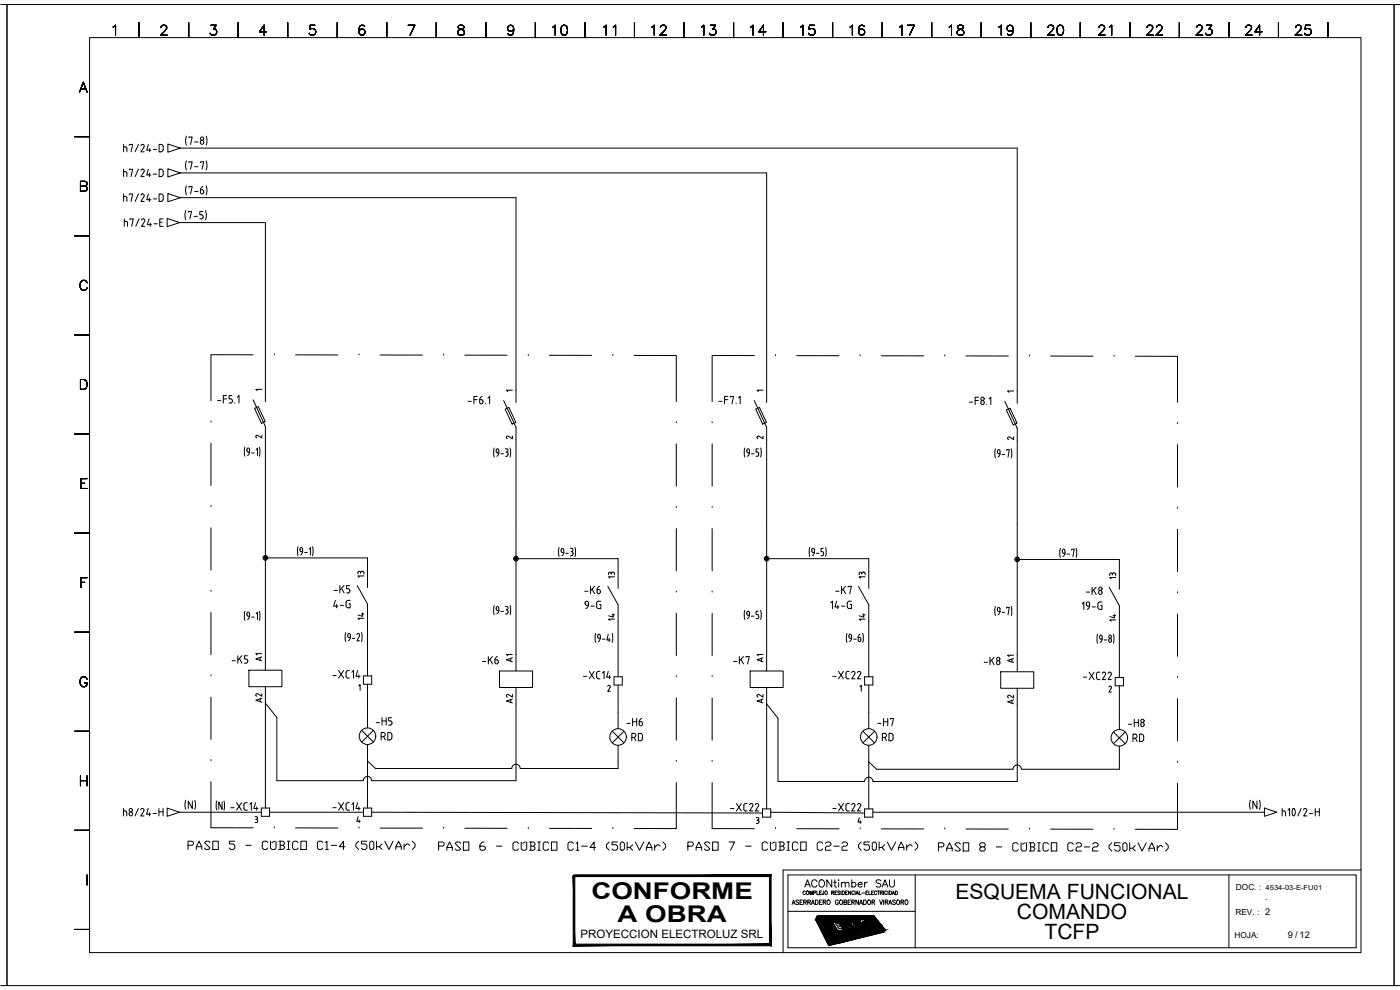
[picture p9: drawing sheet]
<svg xmlns="http://www.w3.org/2000/svg" width="420mm" height="297mm" viewBox="0 0 420 297" stroke-linecap="round" stroke-linejoin="round" font-family="sans-serif">
<defs><g id="words">
<g font-size="12.3">
<text x="50.1" y="246.6">(N)</text>
<text x="369.7" y="246.6">(N)</text>
</g>
<g font-size="6.9">
<text x="177.5" y="269.6">CONFORME</text>
<text x="185.4" y="276.7">A OBRA</text>
</g>
<g font-size="6.3">
<text x="286.7" y="269.8">ESQUEMA FUNCIONAL</text>
<text x="305.2" y="275.7">COMANDO</text>
<text x="313.5" y="281.7">TCFP</text>
</g>
<g font-size="6.2">
<text x="165.1" y="11.6">10</text>
<text x="180.3" y="11.6">11</text>
<text x="194.7" y="11.6">12</text>
<text x="209.5" y="11.6">13</text>
<text x="224.4" y="11.6">14</text>
<text x="239.5" y="11.6">15</text>
<text x="254.4" y="11.6">16</text>
<text x="269.2" y="11.6">17</text>
<text x="284" y="11.6">18</text>
<text x="298.8" y="11.6">19</text>
<text x="313.6" y="11.6">20</text>
<text x="328.8" y="11.6">21</text>
<text x="343.3" y="11.6">22</text>
<text x="358.1" y="11.6">23</text>
<text x="372.9" y="11.6">24</text>
<text x="387.7" y="11.6">25</text>
</g>
<g font-size="5.7">
<text x="68.8" y="200.4">-K5</text>
<text x="249.1" y="205">-XC22</text>
<text x="187.3" y="219.1">-H6</text>
<text x="337.6" y="219.4">-H8</text>
<text x="113.6" y="223.3">RD</text>
<text x="188.7" y="223.7">RD</text>
<text x="263.9" y="223.7">RD</text>
<text x="55.4" y="256.1">PASO 5 - CÚBICO C1-4 (50kVAr)</text>
<text x="130.9" y="256.5">PASO 6 - CÚBICO C1-4 (50kVAr)</text>
<text x="205.7" y="256.5">PASO 7 - CÚBICO C2-2 (50kVAr)</text>
<text x="280.8" y="256.5">PASO 8 - CÚBICO C2-2 (50kVAr)</text>
</g>
<g font-size="5.3">
<text x="36.3" y="69.1">h7/24-E</text>
<text x="99.5" y="179.2">-K5</text>
<text x="174.6" y="179.2">-K6</text>
<text x="249.8" y="179.2">-K7</text>
<text x="325.3" y="179.6">-K8</text>
<text x="99.1" y="183.4">4-G</text>
<text x="173.6" y="183.8">9-G</text>
<text x="248.4" y="183.8">14-G</text>
<text x="143.9" y="200.4">-K6</text>
<text x="219.4" y="200.4">-K7</text>
<text x="294.6" y="200.7">-K8</text>
<text x="99.1" y="204.6">-XC14</text>
<text x="324.2" y="205">-XC22</text>
<text x="230.4" y="212" transform="rotate(-90 230.4 212)">A2</text>
<text x="112.2" y="218.7">-H5</text>
<text x="262.5" y="219.1">-H7</text>
<text x="339" y="223.7">RD</text>
<text x="36" y="245.9">h8/24-H</text>
<text x="218.4" y="244.5">-XC22</text>
<text x="249.1" y="244.5">-XC22</text>
<text x="240.6" y="267.4">ACONtimber SAU</text>
</g>
<g font-size="4.9">
<text x="110.4" y="174.3" transform="rotate(-90 110.4 174.3)">13</text>
<text x="181.7" y="174.6">13</text>
<text x="256.8" y="174.6">13</text>
<text x="336.2" y="175" transform="rotate(-90 336.2 175)">13</text>
<text x="106.5" y="187">14</text>
<text x="181.7" y="187.3">14</text>
<text x="256.8" y="187.3">14</text>
<text x="336.2" y="187.7" transform="rotate(-90 336.2 187.7)">14</text>
<text x="79.7" y="199.7" transform="rotate(-90 79.7 199.7)">A1</text>
<text x="154.9" y="199.7" transform="rotate(-90 154.9 199.7)">A1</text>
<text x="230.4" y="199.7" transform="rotate(-90 230.4 199.7)">A1</text>
<text x="305.5" y="200" transform="rotate(-90 305.5 200)">A1</text>
<text x="79.7" y="212" transform="rotate(-90 79.7 212)">A2</text>
<text x="154.9" y="212" transform="rotate(-90 154.9 212)">A2</text>
<text x="305.5" y="212.4" transform="rotate(-90 305.5 212.4)">A2</text>
</g>
<g font-size="4">
<text x="151" y="133">2</text>
<text x="226.1" y="133">2</text>
</g>
<g font-size="3.5">
<text x="151" y="118.9">1</text>
<text x="226.5" y="118.9">1</text>
<text x="75.8" y="132.6">2</text>
<text x="301.6" y="133">2</text>
<text x="174.2" y="281.5">PROYECCION ELECTROLUZ SRL</text>
</g>
<g font-size="3.1">
<text x="75.8" y="118.5">1</text>
<text x="301.6" y="118.9">1</text>
</g>
<g font-size="2.8">
<text x="379.7" y="270">.</text>
<text x="386.5" y="281.5">9 / 12</text>
</g>
<g font-size="2.5">
<text x="370.9" y="267">DOC. :</text>
<text x="370.8" y="274.5">REV. : 2</text>
<text x="370.5" y="281.4">HOJA:</text>
</g>
<text font-size="2.1" x="379.8" y="267">4534-03-E-FU01</text>
</g></defs>
<!-- layer: G-TTLB-OTLN -->
<path d="M.2 1.4h1.9v294.3h-1.9M2.1 1.4h416.3v294.3h-416.3zM420.2 1.4h-1.8v294.3h1.8" fill="none" stroke="#000" stroke-width=".3"/>
<!-- layer: G-TTLB-SCND -->
<path d="M236.5 273.4h38.2M274.7 262.5v21.9M368.8 262.5v21.9M407 262.5h-170.5v21.9h170.5M408.5 261h-173.5v24.8" fill="none" stroke="#000" stroke-width=".3"/>
<!-- layer: LG_BDR_BODY -->
<path d="M407 262.5v21.9" fill="none" stroke="#000" stroke-width=".3"/>
<!-- layer: G-TTLB-TTLB -->
<path d="M26.9 11.3h381.6v274.5h-381.6z" fill="none" stroke="#000" stroke-width=".3"/>
<!-- layer: 0 -->
<g fill="none" stroke="#000" stroke-width=".3">
<path d="M34 8.1l.7-.5v2.9M41.7 6.8v4.5M48.3 8.3l.6-.7 .8 .1a.66 .66 0 0 1 .2 1l-1.7 1.8h2M56.6 6.8v4.5M63.3 7.6h1.6l-.8 1.1a1 1 0 0 1 .9 1.4 1 1 0 0 1-1.7 .3l-.2-.4M71.5 6.8v4.5M80 9.6h-2.1l1.4-2v2.9M86.3 6.8v4.5M94.5 7.6h-1.4l-.2 1.2a1.05 1.05 0 0 1 1.6 0 1.05 1.05 0 0 1-.2 1.6 1.05 1.05 0 0 1-1.5-.4M101.2 6.8v4.5M109.4 8a.86 .86 0 0 0-.8-.5 .86 .86 0 0 0-.7 .6 1.72 1.72 0 0 0 .7 2.4 .93 .93 0 0 0 1-.8 .93 .93 0 0 0-.9-1 .93 .93 0 0 0-1 .9M116.1 6.8v4.5"/>
<path d="M122.5 7.6h2l-1.4 2.9M130.9 6.8v4.5M137.7 7.7a.59 .59 0 0 0 .3 1 1.06 1.06 0 0 1 1.2 .4 1.06 1.06 0 0 1-.1 1.3 1.18 1.18 0 0 1-1.7-.4 1.14 1.14 0 0 1 1.4-1.3 .6 .6 0 0 0 .3-1zM145.8 6.8v4.5M154.2 8.6a.92 .92 0 0 1-1.3 .7 .92 .92 0 0 1-.3-1.4 .92 .92 0 0 1 1.4 .1 2.77 2.77 0 0 1-.3 2.4 .87 .87 0 0 1-1.2-.3M160.7 6.8v4.5M175.6 6.8v4.5M190.4 6.8v4.5M205.3 6.8v4.5M220.2 6.8v4.5M235 6.8v4.5M249.9 6.8v4.5"/>
<path d="M264.8 6.8v4.5M279.6 6.8v4.5M294.5 6.8v4.5M309.4 6.8v4.5M324.2 6.8v4.5M339.1 6.8v4.5M353.9 6.8v4.5M368.8 6.8v4.5M383.7 6.8v4.5M398.5 6.8v4.5M23.9 27.6l1.1-2.9 1.1 2.9M24.3 26.7h1.4"/>
<path d="M22.4 41h4.5M24.2 55.8l1.6-.1a.68 .68 0 0 0 0-1.2l-1.6-.1v3h1.2a.78 .78 0 0 0 .8-.8 .78 .78 0 0 0-.8-.8M22.4 70.7h4.5M26.1 84.8a1.1 1.1 0 0 0-1.2-.7 1.1 1.1 0 0 0-.9 1.2 1.23 1.23 0 0 0 .4 1.5 1.23 1.23 0 0 0 1.6-.1l.1-.3M22.4 100.5h4.5M24.2 113.9h.9a1.58 1.58 0 0 1 1.1 1.4 1.58 1.58 0 0 1-1.1 1.5h-.9zM76 106.5l-12.7-.1v13.9M82.3 106.5h.1M88.7 106.5h12.7M107.7 106.5h.1M114.1 106.5h12.7M133.1 106.6h.1"/>
<path d="M139.5 106.6h12.7M158.5 106.6h.1M164.9 106.6h12.7M183.9 106.6h.1M190.3 106.6l12.7 .1v13.8M226.4 106.7h-12.7v13.8M232.7 106.7h.1M239.1 106.7h12.7M258.1 106.8h.1M264.5 106.8h12.7M283.5 106.8h.1M289.9 106.8h12.7"/>
<path d="M308.9 106.8h.1M315.3 106.8l12.7 .1M334.3 106.9h.1M340.7 106.9h12.7v13.8M22.4 130.2h4.5M63.3 126.6h.1M63.3 133v12.7M203 126.8h.1M203 133.2v12.7M213.7 126.8h.1M213.7 133.2v12.7M353.4 127.1h.1"/>
<path d="M353.4 133.4v12.7M22.4 159.9h4.5M24.3 145h1.1M26.1 143.6h-1.8v3h1.8M63.3 152h.1M63.3 158.4v12.7M203 152.2h.1M203 158.6v12.7M213.7 152.2h.1M213.7 158.6v12.7M353.4 152.5h.1M353.4 158.8v12.7"/>
<path d="M24.3 174.7h1.1M26.1 173.3h-1.8v3M63.3 177.4h.1M203 177.6h.1M213.7 177.6h.1M353.4 177.9h.1M22.4 189.7h4.5M63.3 183.8v12.7M203 184v12.7M213.7 184v12.7M353.4 184.2v12.7M22.4 219.4h4.5"/>
<path d="M26.1 203.8a1.1 1.1 0 0 0-1.2-.7 1.1 1.1 0 0 0-.9 1.1 1.23 1.23 0 0 0 .4 1.6 1.23 1.23 0 0 0 1.6-.2l.1-.7h-.7M63.3 202.8h.1M63.3 209.2v12.7M203 203h.1M203 209.4v12.7M213.7 203h.1M213.7 209.4v12.7M353.4 203.3h.1M353.4 209.6v12.7M24.2 232.8v3M24.2 234.2h1.9M26.1 232.8v3"/>
<path d="M63.3 228.2h.1M203 228.4h.1M203 234.8v13.8h-12.7M213.7 228.4h.1M213.7 234.8v13.8h12.7M353.4 228.7h.1M353.4 235v13.8h-12.7M22.4 249.1h4.5M63.3 248.4h12.7M82.3 248.4h.1M88.7 248.4h12.7M107.7 248.4h.1"/>
<path d="M114.1 248.5h12.7M133.1 248.5h.1M139.5 248.5h12.7M158.5 248.5h.1M164.9 248.5l12.7 .1M183.9 248.6h.1M232.7 248.6h.1M239.1 248.7h12.7M258.1 248.7h.1M264.5 248.7h12.7M283.5 248.7h.1M289.9 248.7l12.7 .1"/>
<path d="M308.9 248.8h.1M315.3 248.8h12.7M334.3 248.8h.1M22.4 278.9h4.5M26.1 262.5v3M237.7 271.4l.5-1.4 .4 1.4M237.9 270.9h.5M239.7 270.2l-.3-.2-.5 .2 .1 .4 .7 .4-.3 .4-.5-.2M240.1 270.7h.5M240.9 270h-.8v1.4h.8M241.2 270.7l.7-.1 .1-.4-.8-.2v1.4M241.6 270.7l.4 .7"/>
<path d="M242.4 270.7l.7-.1 .1-.4-.8-.2v1.4M242.8 270.7l.4 .7M243.5 271.4l.4-1.4 .5 1.4M243.6 270.9h.6M244.7 270a.69 .69 0 0 1 .8 .7 .69 .69 0 0 1-.8 .7zM245.2 274.9l4.1 7.8-.6 .9-3.9-7.7zM245.5 274.8l16.7-.1 3.5 4.3-16.2 3.5zM245.9 270.7h.5M246 275.2h.7a.4 .4 0 0 1 .4 .2 .4 .4 0 0 1-.1 .5h-.3l.2 .5h-.3zM246.4 275.3l.3 .1 .1 .3h-.3zM246.7 270h-.8v1.4h.8M247 270.7l.7-.1 .1-.4-.8-.2v1.4"/>
<path d="M247.4 270.7l.5 .7M247.7 275.3l.3 .2-.1 .2M247.7 275.3h-.2l.4 .4M247.8 275.1l.6 .8M247.9 275.2h-.7l.7 1.2M248 275.8l.5 .5h.2l-.3-.4M248 275.8h-.2l.3 .6h-.3M248.4 270.1a.62 .62 0 0 1 .7 .6 .62 .62 0 0 1-.7 .6l-.2-.4zM248.6 275.1l.7 .4 .2 .8-.8-.4zM248.8 275.3l.4 .3 .1 .5-.4-.3zM249.4 275.1l.7 .4-.1-.4h.3l.4 1.1h-.3zM249.9 276.7l1.9-.1 .3 .5-1.3 .1 .3 .4 1.1-.1 .3 .5-1.1 .1 .3 .6 1.3-.2 .3 .5-1.9 .3z"/>
<path d="M250.5 275.1h.7l.1 .2h-.4l.2 .2h.3l.1 .2h-.3l.7 .5h-.7zM251.6 270.3a.45 .45 0 0 0-.5-.3 .45 .45 0 0 0-.4 .6v.3a.44 .44 0 0 0 .5 .5 .44 .44 0 0 0 .4-.5h-.3M252.1 270.2l.1-.1a.62 .62 0 0 1 .7 .6 .62 .62 0 0 1-.7 .6l-.3-.4zM252.1 276.6l.6-.1 1.5 2.4-.6 .1zM252.3 275.3l-.4-.1 .4 .7 .3-.1v.2a.66 .66 0 0 1-.7-.2 .66 .66 0 0 1 0-.8l.4 .3M253.3 275.4l-.5-.2 .4 .7 .3-.2 .1 .3a.66 .66 0 0 1-.8-.2 .66 .66 0 0 1 0-.8l.4 .4M253.3 270.7l.7-.1v-.4l-.7-.2v1.4l.7-.1 .1-.4-.3-.2M253.3 275.1h.2l.7 1h-.2zM253.8 277.1a1.17 1.17 0 0 1 1.7 .8l-1 .2 .5 .3 .6-.2-.2 .5a1.29 1.29 0 0 1-1.6-1.6zM254.1 275l.6 .3 .2 .8-.7-.4zM254.2 275.1l.5 .8zM254.3 277.4l.5 .3h-.5z"/>
<path d="M254.5 270.7h.5M254.8 275.1l.7 .5-.3-.5 .2-.1 .6 1-.8-.5 .4 .5h-.2zM255.3 270h-.8v1.4h.8M255.5 276.9l.5-.1 .9 .6-.8-.1a.64 .64 0 0 0 .6 .8v-.3l.4-.1v.6a1.17 1.17 0 0 1-1.2-.2 1.17 1.17 0 0 1-.4-1.2zM255.6 270.7l.7-.1 .1-.4-.8-.2v1.4M256 270.7l.4 .7M257.6 278.1l.9 .2-.6-.4-.5-1.1-.5-.4h-.5l.4 .8 .1-.1 .8 1M257.7 270v1.4l-.8-1.4v1.4M258 271.4l.4-1.4 .5 1.4M258.1 276.9l-.5-.1 1 1.5 .4-.1-.6-.8 .2-.2M258.1 276.9h.1M258.1 270.9h.6"/>
<path d="M258.2 276.7l.4 .4M258.2 276.7l-.1 .2M258.6 277.2h.1M258.9 276.7a1.18 1.18 0 0 1 1.3 1.3 1.18 1.18 0 0 1-1.3-1.3zM259.2 276.9h.4l.3 .4a.28 .28 0 0 1 .1 .5 .28 .28 0 0 1-.5-.1l-.4-.5zM259.2 270a.69 .69 0 0 1 .8 .7 .69 .69 0 0 1-.8 .7zM259.5 276.1h.3l1.4 1.9h-.3zM259.7 277.1l.1 .1M260.1 278.2l.4-.1 .2 .2h-.3l.4 .2 .2 .5h-.3l-.2-.3 .3 .1-.4-.2zM260.4 278.1h.1M260.6 270.1a.62 .62 0 0 1 .7 .6 .62 .62 0 0 1-.7 .6l-.2-.4zM261.1 278.8l.2 .1z"/>
<path d="M261.5 276.5l.8-.1 .3 1h.4l.2 .3-.8 .1-.2-.4-.1-.7-.4 .1zM261.5 278.1h-.3l.3 .3 .1-.2M261.5 278.1l.1 .1M261.7 275.9a3 3 0 0 1 2.2 2.6l-11.9 2.1M261.7 275.9l-5.4 .2-.2-.3 5.6-.2a3.6 3.6 0 0 1 2.5 2.9l-.4 .3-11 2a3.8 3.8 0 0 1-4.4-3.8l.2-.4 .3 .1a2.8 2.8 0 0 0 1.6 3.4l1.5 .5M261.7 277.6l-1-1.1h-.3l.8 1.1 .6 .3M261.7 277.5l-.7-1h.3l1 1.3h-.4M261.7 277.5v.1M261.7 270.7l.7-.1 .1-.4-.8-.2v1.4M261.7 278.2l.1 .2M261.7 278.2l-.6-.1 .6 .8h.2l-.2-.4M261.9 277.8l-.1 .1"/>
<path d="M261.9 278.5l.3 .3-.5-.3M261.9 277.9l1.1 .8h-.4zM262.1 278.6l.2 .2zM262.1 270.7l.4 .7M262.9 278.5l.2 .1zM264 270l.4 1.4 .5-1.4M265.2 270v1.4M265.7 270.7l.7-.1v-.4l-.7-.2v1.4M266.1 270.7l.4 .7M266.7 271.4l.5-1.4 .5 1.4M266.9 270.9h.6M268.7 270.2l-.3-.2-.5 .2 .1 .4 .7 .4-.3 .4-.5-.2"/>
<path d="M269.3 270.1a.62 .62 0 0 1 .7 .6 .62 .62 0 0 1-.7 .6l-.3-.4zM270.4 270.7l.7-.1 .1-.4-.8-.2v1.4M270.8 270.7l.4 .7M271.7 270.2l.1-.1a.62 .62 0 0 1 .7 .6 .62 .62 0 0 1-.7 .6l-.2-.4zM249.6 282.9l15.8-3.5-.4 .3-16 4zM252 280.6h.1"/>
</g>
<g fill="#000" stroke="#000" stroke-width=".3">
<path d="M245.2 274.9l.5 1h-.9zM246.6 275.4h.7zM248 279.6h15l-13.5 2.9zM251.7 276h.4zM253.4 276.2h4.8zM254.3 277.4h.3zM254.3 277.7h.5zM256.8 277.2h.2zM257.2 276.8h.2zM257.1 277.7h.3zM258.8 277h.3zM259.1 277.6h.3z"/>
<path d="M259.3 277.2h.2zM259.4 277.1h.4zM259.5 277.1h.2zM259.5 276.1h.3zM261.6 277.9h.3zM262 276.7h.1zM245.5 274.8h16.7zM262.3 278.8h3.2zM262.6 277.4h.4zM262.6 278.5h.2zM263.9 279.7l1.5-.3-.4 .3zM248.3 282.9h.9l-.5 .7z"/>
<path d="M249.6 282.9l-.6 .7zM249.6 282.9h2.6l-3.1 .7z"/>
<path d="M172.3 262.5v.5l59.1-.5zM172.3 263l59.1-.5-.5 .5zM231.4 262.5l-.5 .5 .5 20.8zM230.9 263l.5 20.8-.5-.5zM172 283.8h59.4l-.5-.5zM172.5 283.3h58.4l-58.9 .5zM172 262.7v21.1l.5-.5zM172 262.7h.5v20.6z"/>
<path d="M244.8 275.9l4.5 6.8-3.6-6.8zM244.8 275.9l4.5 6.8h-1.1z"/>
<path d="M245.8 275.3l.7 .4-.1-.4zM245.8 275.3l.7 .4h-.5z"/>
<path d="M246 275.9h.7zM246 275.9h.7z"/>
<path d="M246.1 275.9h.6zM246.1 275.9h.6z"/>
<path d="M245.7 275.2h1.5zM245.7 275.2h2z"/>
<path d="M245.7 275.2l1.6 .1-.1-.1zM245.7 275.2l1.6 .1h-1.5z"/>
<path d="M246.6 275.3h.7zM246.6 275.3h.7z"/>
<path d="M246.6 275.3l.7 .1zM246.6 275.3l.7 .1zM246.6 275.4h.7z"/>
<path d="M246.7 275.4h.6zM246.7 275.4h.6z"/>
<path d="M246.7 275.4l.8 .3-.2-.3zM246.7 275.4l.8 .3h-.5z"/>
<path d="M246 275.7l1.6 .2-.1-.2zM246 275.7l1.6 .2h-1.6z"/>
<path d="M247.5 275.3l.4 .1zM247.5 275.3l.4 .1z"/>
<path d="M247 275.9h.6zM246.8 275.9h.8z"/>
<path d="M246.8 275.9h.8zM246.7 275.9h.9z"/>
<path d="M247.6 275.5h.4zM247.6 275.5h.4z"/>
<path d="M246.1 275.9l1.8 .5-.3-.5zM246.1 275.9l1.8 .5h-1.6z"/>
<path d="M245.7 275.2h2zM245.7 275.2h2.2z"/>
<path d="M247.9 275.2h1.5zM247.9 275.2h1.5z"/>
<path d="M247.6 275.4h.3zM247.6 275.4h.3z"/>
<path d="M247.6 275.4l.3 .1zM247.6 275.4l.3 .1z"/>
<path d="M247.7 275.7h.2zM247.7 275.7h.2z"/>
<path d="M247.7 275.7h.2zM247.7 275.7h.2z"/>
<path d="M247.7 275.7h.2zM247.7 275.7h.2z"/>
<path d="M247.6 275.5h.3zM247.6 275.5h.3z"/>
<path d="M247.6 275.5h.3zM247.6 275.5h.3z"/>
<path d="M247.6 275.5h.4zM247.6 275.5h.4z"/>
<path d="M247.7 275.6h.2zM247.7 275.6l.2 .1z"/>
<path d="M247.6 275.5h.4zM247.6 275.5h.4z"/>
<path d="M247.6 275.5l.4 .1zM247.6 275.5l.4 .1z"/>
<path d="M247.7 275.6h.3zM247.7 275.6h.3z"/>
<path d="M247.7 275.6h.3zM247.7 275.6h.3z"/>
<path d="M247.7 275.6h.3zM247.7 275.6h.2z"/>
<path d="M247.7 275.6h.3zM247.7 275.6h.3z"/>
<path d="M248.6 276.2h1.8zM248.6 276.2h1.8z"/>
<path d="M245.7 275.1l3.7 .1zM245.7 275.1l3.7 .1z"/>
<path d="M247.9 275.2h1.6zM247.9 275.2h1.6z"/>
<path d="M247.9 275.2h1.6zM247.9 275.2h1.6z"/>
<path d="M248 275.2h1.5zM248 275.2h1.5z"/>
<path d="M248 275.2l1.6 .1zM248 275.2l1.6 .1z"/>
<path d="M247.9 279.4l1.9 .2-.2-.2zM247.9 279.4l1.9 .2h-1.8z"/>
<path d="M248.1 275.3h1.5zM248.1 275.3h1.5z"/>
<path d="M248.1 275.3l1.6 .1zM248.1 275.3l1.6 .1z"/>
<path d="M248.2 275.4h1.5zM248.2 275.4h1.5z"/>
<path d="M248.2 275.4l1.6 .1zM248.2 275.4l1.6 .1z"/>
<path d="M248 279.6h1.8zM248 279.6h1.8z"/>
<path d="M248.2 275.5l1.7 .1zM248.2 275.5l1.7 .1z"/>
<path d="M248.2 275.6h1.8zM248.2 275.6h1.8z"/>
<path d="M246.5 276.7l4.9 2.6-1.5-2.6zM246.5 276.7l4.9 2.6h-3.6z"/>
<path d="M248.2 275.6l1.8 .1zM248.2 275.6l1.8 .1z"/>
<path d="M248.2 275.7h1.9zM248.2 275.7h1.9z"/>
<path d="M248.2 275.7l1.9 .1zM248.2 275.7l1.9 .1z"/>
<path d="M248.3 275.8h1.8zM248.3 275.8h1.8z"/>
<path d="M248.3 275.8l1.9 .1zM248.3 275.8l1.9 .1z"/>
<path d="M248.4 275.9h1.8zM248.4 275.9h1.8z"/>
<path d="M245.6 275.1h4.6zM245.6 275.1h3.8z"/>
<path d="M248.4 275.9l2 .3-.2-.3zM248.4 275.9l2 .3h-1.8z"/>
<path d="M245.6 275.1h4.7zM245.6 275.1h4.6z"/>
<path d="M250.6 276.2h1.9zM250.6 276.2h1.9z"/>
<path d="M246.5 276.7h4.6zM246.5 276.7h3.4z"/>
<path d="M250.4 275.7l1 .3-.2-.3zM250.4 275.7l1 .3h-.9z"/>
<path d="M250.5 276h.9zM250.5 276h.9z"/>
<path d="M250.4 275.7h1.1zM250.4 275.7h.8z"/>
<path d="M250.3 275.2l1.4 .1zM250.3 275.2l1.4 .1z"/>
<path d="M250.3 275.3h1.4zM250.3 275.3h1.4z"/>
<path d="M250.3 275.1h1.4zM250.3 275.1h1.4z"/>
<path d="M250.3 275.1h1.4zM250.3 275.1l1.4 .1z"/>
<path d="M250.3 275.3l1.4 .1zM250.3 275.3l1.4 .1z"/>
<path d="M245.6 275h6.1zM245.6 275l6.1 .1z"/>
<path d="M250.3 275.4l1.5 .2zM250.3 275.4l1.5 .2z"/>
<path d="M245.6 275h6.2zM245.6 275h6.2z"/>
<path d="M245.6 275h6.2zM245.6 275h6.1z"/>
<path d="M250.3 275.6l1.5 .1zM250.3 275.6l1.5 .1z"/>
<path d="M246.4 276.6h5.4zM246.4 276.6l4.7 .1z"/>
<path d="M250.4 275.7h1.5zM250.4 275.7h1.5zM250.4 275.7h1.5zM250.4 275.7h1.5z"/>
<path d="M251.5 275.7l.4 .1zM251.5 275.7l.4 .1z"/>
<path d="M251.6 275.8l.4 .1zM251.6 275.8l.4 .1z"/>
<path d="M251.6 275.9l.5 .1zM251.6 275.9l.5 .1zM251.6 276h.5z"/>
<path d="M251.6 276h.5zM251.4 276h.7z"/>
<path d="M250.5 276l1.7 .1zM250.5 276l1.7 .1z"/>
<path d="M246.4 276.6h5.7zM246.4 276.6h5.7z"/>
<path d="M251.8 276.6l.4 .1zM251.8 276.6l.4 .1z"/>
<path d="M251.8 276.7l.9 .8-.5-.8zM251.8 276.7l.9 .8h-.3z"/>
<path d="M250.6 276.1h1.7zM250.6 276.1h1.7z"/>
<path d="M250.6 276.1l1.8 .1zM250.6 276.1l1.8 .1z"/>
<path d="M250.6 276.2h1.9zM250.6 276.2h1.9z"/>
<path d="M246.4 276.6h6zM246.4 276.6h5.7z"/>
<path d="M252.1 275.1l.5 .1zM252.1 275.1l.5 .1z"/>
<path d="M252.1 275.2h.5zM252.1 275.2h.5z"/>
<path d="M252.2 275.2h.4zM252.2 275.2h.4z"/>
<path d="M252.2 275.2l.4 .1zM252.2 275.2l.4 .1z"/>
<path d="M252 275.1h.6zM252 275.1h.6z"/>
<path d="M252 275.1h.6zM252 275.1h.6z"/>
<path d="M252.3 275.3l.3 .1zM252.3 275.3l.3 .1z"/>
<path d="M251.9 275h.7zM251.9 275h.7z"/>
<path d="M251.9 275h.7zM251.9 275l.7 .1z"/>
<path d="M252.3 275.4l.4 .2zM252.3 275.4l.4 .2z"/>
<path d="M251.9 275h.7zM251.9 275h.7z"/>
<path d="M251.8 275h.9zM251.8 275h.8z"/>
<path d="M245.6 275h7.1zM245.6 275h7.2z"/>
<path d="M245.6 275h7.1zM245.6 275h7.1z"/>
<path d="M252.4 275.6l.4 .1zM252.4 275.6l.4 .1z"/>
<path d="M246.4 276.5h6.3zM246.4 276.5l6 .1z"/>
<path d="M252.4 277.5h.3zM252.2 277.5h.5z"/>
<path d="M252.2 277.5l1.1 1-.6-1zM252.2 277.5l1.1 1h-.5z"/>
<path d="M252.5 275.7l.3 .1zM252.5 275.7l.3 .1z"/>
<path d="M252.6 275.8h.2zM252.6 275.8h.2z"/>
<path d="M252.6 275.8l.3 .1zM252.6 275.8l.3 .1z"/>
<path d="M252.6 275.9h.3zM252.6 275.9h.3z"/>
<path d="M252.6 275.9l.4 .1zM252.6 275.9l.4 .1z"/>
<path d="M252.6 276h.4zM252.6 276h.4z"/>
<path d="M252.6 276h.5zM252.6 276h.5z"/>
<path d="M252.6 276l.5 .1zM252.6 276l.5 .1z"/>
<path d="M252.6 276.1h.6zM252.6 276.1h.6z"/>
<path d="M252.6 276.1h.6zM252.6 276.1h.6z"/>
<path d="M252.6 276.1h.7zM252.6 276.1h.7z"/>
<path d="M252.9 275.1h.4zM252.9 275.1h.6z"/>
<path d="M252.9 275.1h.4zM252.9 275.1h.4z"/>
<path d="M252.6 276.1l.8 .1zM252.6 276.1l.8 .1z"/>
<path d="M253 275.1l.4 .1zM253 275.1l.4 .1z"/>
<path d="M253 278.5h.3zM253 278.5h.3z"/>
<path d="M253 278.5l.6 .5-.3-.5zM253 278.5l.6 .5h-.3z"/>
<path d="M253.1 275.2l.7 .6-.4-.6zM253.1 275.2l.7 .6h-.3z"/>
<path d="M252.6 276.2h.8zM252.6 276.2h.8z"/>
<path d="M253.5 275.1h1.3zM253.5 275.1h1.3z"/>
<path d="M253.6 276.1h.4zM253.6 276.1h.4z"/>
<path d="M253.5 275.8l.3 .1zM253.5 275.8l.3 .1z"/>
<path d="M253.3 277.5l.5 .2zM253.3 277.5l.5 .2z"/>
<path d="M253.2 277.3l.6 .2v-.2zM253.2 277.3l.6 .2z"/>
<path d="M253.4 277.7l.5 .1-.1-.1zM253.4 277.7l.5 .1z"/>
<path d="M253.6 275.9l.3 .1zM253.6 275.9l.3 .1z"/>
<path d="M253.1 277.2h.7zM253.1 277.2l.7 .1z"/>
<path d="M253.5 277.8l.4 .2zM253.5 277.8l.4 .2z"/>
<path d="M253.6 276h.4zM253.6 276h.4z"/>
<path d="M253 277.1h.9zM253 277.1l.8 .1z"/>
<path d="M253.6 278l.4 .2zM253.6 278l.4 .2z"/>
<path d="M253.6 276l.4 .1zM253.6 276l.4 .1z"/>
<path d="M253 277h1zM253 277l.9 .1z"/>
<path d="M253.7 278.2l.5 .1zM253.7 278.2l.5 .1z"/>
<path d="M252.9 277h1.2zM252.9 277h1.1z"/>
<path d="M254.2 276h1.2zM254.2 276h1.2z"/>
<path d="M254.2 276h4zM254.2 276h4z"/>
<path d="M253.8 278.3l.5 .2zM253.8 278.3l.5 .2z"/>
<path d="M252.9 277h1.3zM252.9 277h1.4z"/>
<path d="M252.9 277h1.3zM252.9 277h1.2z"/>
<path d="M254.3 277.5h.5zM254.3 277.5h.5z"/>
<path d="M254.3 277.6h.5zM254.3 277.6h.5z"/>
<path d="M254.3 277.4h.3zM254.3 277.4h.3z"/>
<path d="M253.9 278.5l.6 .1zM253.9 278.5l.6 .1z"/>
<path d="M254.4 277.4h.2zM254.3 277.4h.3zM254.3 277.4h.3z"/>
<path d="M254 278.6l.7 .1zM254 278.6l.7 .1z"/>
<path d="M254.3 277.4h.3zM254.3 277.4h.3z"/>
<path d="M254.3 277.4h.4zM254.3 277.4h.4z"/>
<path d="M254.6 277.1h.8zM254.6 277.1h.8z"/>
<path d="M254.3 277.4h.4zM254.3 277.4h.4z"/>
<path d="M254.3 277.4l.4 .1zM254.3 277.4l.4 .1z"/>
<path d="M254 278.7l.9 .1zM254 278.7l.9 .1z"/>
<path d="M254.3 277.5h.4zM254.3 277.5h.4z"/>
<path d="M254.3 277.5h.5zM254.3 277.5h.5z"/>
<path d="M253.5 275.1l1.9 .9-.6-.9zM253.5 275.1l1.9 .9h-1.2z"/>
<path d="M254.3 277.5l.5 .1zM254.3 277.5l.5 .1z"/>
<path d="M254.3 277.6l.5 .1zM254.3 277.6l.5 .1z"/>
<path d="M254.3 277.7h.5zM254.3 277.7h.5z"/>
<path d="M254.1 278.8h.9zM254.1 278.8h.9z"/>
<path d="M252.8 275h2.2zM252.8 275l2 .1zM252.9 275.1h1.9zM252.9 275.1h1.9zM252.9 275.1h1.9zM252.9 275.1h1.9z"/>
<path d="M254.1 278.8h.9zM254.1 278.8h.9z"/>
<path d="M252.8 275h2.3zM252.8 275h2.2z"/>
<path d="M252.8 275h2.3zM252.8 275h2.3z"/>
<path d="M245.6 275h9.7zM245.6 275h9.5z"/>
<path d="M254.9 277.2l.5 .1zM254.9 277.2l.5 .1z"/>
<path d="M254.6 277.1h.8zM254.6 277.1h.8z"/>
<path d="M254.8 277.1h.6zM254.8 277.1l.6 .1z"/>
<path d="M255 277.3l.4 .1zM255 277.3l.4 .1z"/>
<path d="M255.1 277.4h.4zM255.1 277.4h.4z"/>
<path d="M254.5 277h1zM254.5 277l.9 .1z"/>
<path d="M255.1 277.4l.4 .1zM255.1 277.4l.4 .1z"/>
<path d="M252.9 277h2.6zM252.9 277h2.6z"/>
<path d="M254.3 277h1.2zM254.3 277h1.2z"/>
<path d="M254.3 277h1.2zM254.3 277h1.2z"/>
<path d="M255.2 277.5l.3 .1zM255.2 277.5l.3 .1z"/>
<path d="M255.3 277.6l.3 .1zM255.3 277.6l.3 .1z"/>
<path d="M252.9 276.9h2.7zM252.9 276.9l2.6 .1z"/>
<path d="M255.4 277.7h.2zM255.4 277.7h.2z"/>
<path d="M255.4 277.7l.3 .2zM255.4 277.7l.3 .2z"/>
<path d="M252.8 276.8h2.9zM252.8 276.8l2.8 .1z"/>
<path d="M255.5 277.9l.3 .1zM255.5 277.9l.3 .1z"/>
<path d="M252.8 276.8h3zM252.8 276.8h3z"/>
<path d="M252.8 276.8h3zM252.8 276.8h2.9z"/>
<path d="M255.6 278l.3 .1zM255.6 278l.3 .1z"/>
<path d="M255.7 278.1l.2 .1zM255.6 278.2h.3z"/>
<path d="M255.6 278.2h.3zM255.6 278.2h.3z"/>
<path d="M255.6 278.2l.5 .1zM255.6 278.2l.5 .1z"/>
<path d="M255.6 278.3h.5zM255.6 278.3h.5z"/>
<path d="M255.6 278.3l.7 .1zM255.6 278.3l.7 .1z"/>
<path d="M246.4 276.5h9.9zM246.4 276.5h9.9z"/>
<path d="M255.6 278.4l.8 .1zM255.6 278.4l.8 .1z"/>
<path d="M252.7 276.5l3.6 .1zM252.7 276.5l3.6 .1z"/>
<path d="M252.7 276.6l3.8 .2-.2-.2zM252.7 276.6l3.8 .2h-3.7z"/>
<path d="M255.6 278.5h.8zM255.6 278.5h.8z"/>
<path d="M255.6 278.5h1zM255.6 278.5h1z"/>
<path d="M255.8 276.8h.7zM255.8 276.8h.7z"/>
<path d="M255.9 276.8h.6zM255.9 276.8h.6z"/>
<path d="M256.1 276.8l.5 .1zM256.1 276.8l.5 .1z"/>
<path d="M256.3 276.9l.3 .1zM256.3 276.9l.3 .1z"/>
<path d="M256.4 277l.3 .1zM256.4 277l.3 .1z"/>
<path d="M256.6 277.1l.2 .1zM256.6 277.1l.2 .1z"/>
<path d="M256.8 277.2h.2zM256.8 277.2h.2z"/>
<path d="M255.5 278.5h1.3zM255.5 278.5h1.3z"/>
<path d="M256.9 276.4h1.3zM256.9 276.4h1.3z"/>
<path d="M246.3 276.4h10.6zM246.3 276.4l9.9 .1z"/>
<path d="M256.7 277.2h.3zM256.7 277.2h.3z"/>
<path d="M256.8 277.2l.5 .5-.3-.5zM256.8 277.2l.5 .5z"/>
<path d="M257.1 278.4h3.3zM257.1 278.4h3.3z"/>
<path d="M257.1 277.7l.4 .2zM257.1 277.7l.4 .2z"/>
<path d="M257.1 277.9l.5 .1zM257.1 277.9l.5 .1z"/>
<path d="M257.6 277.1h1zM257.6 277.1h1z"/>
<path d="M257.6 277.1h1zM257.6 277.1h1z"/>
<path d="M257.6 277.1h1zM257.6 277.1h1z"/>
<path d="M257.6 277.1h1zM257.6 277.1h1z"/>
<path d="M257.6 277.2h1zM257.6 277.2h1z"/>
<path d="M257.6 277.2h1zM257.6 277.2h1zM257.6 277.2h1zM257.6 277.2h1z"/>
<path d="M257.2 278l.5 .2zM257.2 278l.5 .2z"/>
<path d="M257.7 277.4h.7zM257.7 277.4h.7z"/>
<path d="M257.2 278.2l.6 .1zM257.2 278.2l.6 .1z"/>
<path d="M257.2 278.3l.7 .1zM257.2 278.3l.7 .1z"/>
<path d="M257.1 278.4h.8zM257.1 278.4h.8z"/>
<path d="M258 277.9h1.5zM258 277.9h1.5z"/>
<path d="M250.7 276.2h7.5zM250.4 276.2h7.8z"/>
<path d="M248.6 276.2l9.6 .1zM248.6 276.2l9.6 .1z"/>
<path d="M248.7 276.3l9.5 .1zM247.9 276.4h10.3z"/>
<path d="M246.3 276.4h11.9zM246.3 276.4h11.9z"/>
<path d="M256.9 276.4l1.3 .2v-.2zM256.9 276.4l1.3 .2h-1.2z"/>
<path d="M253.5 276.1l4.7 .1zM253.4 276.2h4.8zM253.4 276.2h4.8z"/>
<path d="M252.6 276.2h5.6zM252.5 276.2h5.7z"/>
<path d="M252.5 276.2h5.7zM252.5 276.2h5.7z"/>
<path d="M250.6 276.2h7.6zM250.6 276.2h7.6zM250.7 276.2h7.5zM250.7 276.2h7.5z"/>
<path d="M257 276.6l1.4 .2-.2-.2zM257 276.6l1.4 .2h-1.2z"/>
<path d="M258.2 278h1.3zM258.2 278h1.3z"/>
<path d="M255.5 276h2.7zM255.4 276h2.8z"/>
<path d="M254.2 276l4 .1zM254.2 276l4 .1z"/>
<path d="M254.2 276.1h4zM254 276.1h4.2z"/>
<path d="M254 276.1h4.2zM254 276.1h4.2z"/>
<path d="M253.6 276.1h4.6zM253.6 276.1h4.6z"/>
<path d="M253.6 276.1h4.6zM253.6 276.1h4.6z"/>
<path d="M255.5 276h2.8zM255.5 276h2.7z"/>
<path d="M256 276h2.3zM255.5 276h2.8z"/>
<path d="M255.9 275.9h2.4zM255.9 275.9l2.4 .1z"/>
<path d="M258.3 278.1h2.1zM258.3 278.1h2.1z"/>
<path d="M258.3 278.1h2.1zM258.3 278.1h2.1zM258.3 278.1h2.1zM258.3 278.1h2.1z"/>
<path d="M258.3 278.2h2.1zM258.3 278.2h2.1z"/>
<path d="M257.4 276.8l1.2 .3-.2-.3zM257.4 276.8l1.2 .3h-1z"/>
<path d="M257.7 277.3h.7zM257.7 277.3h.7z"/>
<path d="M257.6 277.2l.8 .1zM257.6 277.2l.8 .1z"/>
<path d="M257.7 277.3h.7zM257.7 277.3h.7z"/>
<path d="M257.7 277.3l.7 .1zM257.7 277.3l.7 .1z"/>
<path d="M255.9 275.7h2.5zM255.9 275.7l2.4 .2z"/>
<path d="M257.6 277.2h.8zM257.6 277.2h.8z"/>
<path d="M257.6 277.2h.8zM257.6 277.2h.9z"/>
<path d="M257.6 277.2h.8zM257.6 277.2h.8z"/>
<path d="M257.6 277.2h.9zM257.6 277.2h.9z"/>
<path d="M257.6 277.2h.9zM257.6 277.2h.9z"/>
<path d="M257.6 277.2h.9zM257.6 277.2h.9z"/>
<path d="M257.6 277.2h.9zM257.6 277.2h1z"/>
<path d="M255.8 275.6h2.8zM255.8 275.6l2.6 .1z"/>
<path d="M257.6 277.1h1zM257.6 277.1h1z"/>
<path d="M257.6 277.1l1 .1zM257.6 277.1l1 .1z"/>
<path d="M258.6 277.2h.2zM258.6 277.2h.2z"/>
<path d="M255.7 275.5h3zM255.7 275.5l2.9 .1z"/>
<path d="M258.5 277.2l.4 .1zM258.5 277.2l.4 .1z"/>
<path d="M258.8 276.9h.5zM258.8 276.9h.5z"/>
<path d="M258.8 276.9h.5zM258.8 276.9h.5z"/>
<path d="M255.7 275.4h3.2zM255.7 275.4l3 .1z"/>
<path d="M258.5 277.3h.4zM258.5 277.3h.4z"/>
<path d="M258.8 277.1l.3 .1zM258.8 277.1l.3 .1z"/>
<path d="M258.5 277.3l.4 .1zM258.4 277.4h.5z"/>
<path d="M258.4 277.4h.6zM258.4 277.4h.6z"/>
<path d="M257.7 277.4h1.3zM257.7 277.4h1.3z"/>
<path d="M257.7 277.4l1.4 .1zM257.7 277.4l1.4 .1z"/>
<path d="M255.6 275.4h3.5zM255.6 275.4h3.6z"/>
<path d="M255.6 275.4h3.5zM255.6 275.4h3.3z"/>
<path d="M257.8 277.5l1.3 .1zM257.8 277.5l1.3 .1z"/>
<path d="M257.8 277.6h1.3zM257.8 277.6h1.3z"/>
<path d="M257.8 277.6h1.3zM257.8 277.6h1.3z"/>
<path d="M258.9 277.2l.2 .1zM258.9 277.2l.2 .1z"/>
<path d="M258.9 277.2h.2zM258.9 277.2h.2z"/>
<path d="M258.9 277.3h.2zM258.9 277.3h.2z"/>
<path d="M258.9 277.3h.3zM258.9 277.3h.3z"/>
<path d="M257.8 277.6l1.4 .1zM257.8 277.6l1.4 .1z"/>
<path d="M259 277.3h.2zM259 277.3h.2z"/>
<path d="M259.1 276.6h.2zM259 276.6h.3zM259 276.6h.3zM259 276.6h.3z"/>
<path d="M257.9 277.7l1.4 .1zM257.9 277.7l1.4 .1z"/>
<path d="M259.1 277.4l.6 .1zM259.1 277.4l.6 .1z"/>
<path d="M259 276.6l.4 .1zM258.9 276.7h.5z"/>
<path d="M259.3 276.9h.5zM259.3 276.9h.5z"/>
<path d="M258.8 276.9h.5zM258.8 276.9l.3 .1z"/>
<path d="M257.9 277.8l1.5 .1zM257.9 277.8l1.5 .1z"/>
<path d="M258.8 276.8l.6 .1zM258.8 276.8l.6 .1z"/>
<path d="M258.8 276.9h.6zM258.8 276.9h.5z"/>
<path d="M259.4 277.6h.9zM259.4 277.6h.9z"/>
<path d="M258.9 276.7h.6zM258.9 276.7h.6z"/>
<path d="M258 277.9h1.4zM258 277.9h1.4z"/>
<path d="M258 277.9h1.5zM258 277.9h1.5z"/>
<path d="M258.9 276.7h.7zM258.9 276.7h.7z"/>
<path d="M259.5 277.8h.4zM259.5 277.8h.4z"/>
<path d="M258 277.9l1.5 .1zM258 277.9l1.5 .1z"/>
<path d="M258 278h1.5zM258 278h1.5z"/>
<path d="M258.1 278h1.4zM258.1 278h1.4z"/>
<path d="M258.2 278h1.3zM258.2 278h1.3z"/>
<path d="M259.5 277.7h.8zM259.5 277.7h.8z"/>
<path d="M258.8 276.7h.8zM258.8 276.7h.8z"/>
<path d="M258.8 276.7l.9 .1zM258.8 276.7l.9 .1z"/>
<path d="M259.4 277.1h.2zM259.4 277.1h.3z"/>
<path d="M259.4 277.1h.2zM259.4 277.1h.2zM259.4 277.1h.2z"/>
<path d="M258.2 278l1.5 .1zM258.2 278l1.5 .1z"/>
<path d="M259.3 277.2h.4zM259.3 277.2h.2z"/>
<path d="M259.3 277.1h.4zM259.3 277.1l.4 .1z"/>
<path d="M259.7 277.5h.4zM259.7 277.5h.4z"/>
<path d="M259.1 277.5h.6zM259.1 277.5h.6z"/>
<path d="M258.3 278.1h1.6zM258.3 278.1h1.6z"/>
<path d="M258.8 276.8h1zM258.8 276.8h1zM258.8 276.8h1zM258.8 276.8h1z"/>
<path d="M259.4 276.8l.4 .1zM259.4 276.8l.4 .1z"/>
<path d="M259.4 276.9h.4zM259.4 276.9h.4z"/>
<path d="M259.7 277.3l.4 .1zM259.7 277.3l.4 .1z"/>
<path d="M259.7 277.1l.1 .2zM259.7 277.1v.2z"/>
<path d="M259.5 276.1l.6 .4-.3-.4zM259.5 276.1l.6 .4h-.3z"/>
<path d="M259.4 276.9h.4zM259.3 276.9h.5z"/>
<path d="M259.3 276.9l.6 .1zM259.3 276.9l.6 .1z"/>
<path d="M259.5 277.8h.3zM259.5 277.8l.1 .1z"/>
<path d="M259.4 277h.5zM259.4 277h.5z"/>
<path d="M259.9 277h.2zM259.9 277h.2z"/>
<path d="M259.4 277h.5zM259.4 277l.4 .1zM259.4 277.1h.4z"/>
<path d="M258.3 278.1h1.7zM258.3 278.1h1.7z"/>
<path d="M259.5 277.8h.5zM259.5 277.8h.5z"/>
<path d="M258.3 278.1h1.7zM258.3 278.1h1.7z"/>
<path d="M259.9 276.9l.2 .1zM259.9 276.9l.2 .1z"/>
<path d="M259.1 277.5h1zM259.1 277.5h1z"/>
<path d="M259.1 277.5l1 .1zM259.1 277.5l1 .1z"/>
<path d="M259.8 276.5h.3zM259.8 276.5h.3z"/>
<path d="M259.8 276.6l.2 .2 .1-.2zM259.8 276.6l.2 .2z"/>
<path d="M259.7 277.4h.4zM259.7 277.4l.4 .1z"/>
<path d="M259.8 276.5h.3zM259.8 276.5l.3 .1z"/>
<path d="M259.9 277h.2zM259.9 277h.2z"/>
<path d="M259.9 277l.3 .1zM259.9 277l.3 .1z"/>
<path d="M260.1 278.1h.3zM260.1 278.1h.3zM260.1 278.1h.3zM260.1 278.1h.3zM260.1 278.1h.3zM260.1 278.1h.3zM260.1 278.1h.3zM260.1 278.1h.3z"/>
<path d="M259.1 277.6h1.1zM259.1 277.6h1.1z"/>
<path d="M259.1 277.6h1.1zM259.1 277.6h1.1z"/>
<path d="M259.4 277.6h.8zM259.4 277.6h.8z"/>
<path d="M260 277.1l.3 .1zM260 277.1l.3 .1z"/>
<path d="M259.4 277.6h.9zM259.4 277.6h.9z"/>
<path d="M255.2 278.8h5.1zM255.2 278.8h5.1z"/>
<path d="M259.4 277.6h.9zM259.4 277.6h.9z"/>
<path d="M255.2 278.8h5.1zM255 278.8h5.3z"/>
<path d="M260.3 278h1.7zM260.3 278h1.7z"/>
<path d="M254.1 278.8l6.4 .1zM254.1 278.8l6.4 .1z"/>
<path d="M260.1 277.2l.3 .2zM260.1 277.2l.3 .2z"/>
<path d="M259.5 277.6l.8 .1zM259.5 277.6l.8 .1z"/>
<path d="M259.5 277.7h.8zM259.5 277.7h.8z"/>
<path d="M259.5 277.7h.8zM259.5 277.7l.5 .1z"/>
<path d="M255.3 278.8h5zM255.2 278.8h5z"/>
<path d="M260.1 278.1h.3zM260.1 278.1h.3z"/>
<path d="M260.1 278.1h.3zM260.1 278.1h.3z"/>
<path d="M260.1 278.1h.3zM260 278.1h.4z"/>
<path d="M260 278.1h.4zM260 278.1h.4z"/>
<path d="M258.3 278.1l2.1 .1zM258.3 278.1l2.1 .1z"/>
<path d="M258.3 278.2l2.1 .1v-.1zM258.3 278.2l2.1 .1h-1.9z"/>
<path d="M260.1 276.5l1.1 1.1-.8-1.1zM260.1 276.5l1.1 1.1h-.3z"/>
<path d="M260.4 278.1h.9zM260.4 278.1h.9z"/>
<path d="M260.1 278.1h.3zM260.1 278.1h.3zM260.1 278.1h.3zM260.1 278.1h.3z"/>
<path d="M260.2 277.4l.3 .1zM260.2 277.4l.3 .1z"/>
<path d="M258.5 278.3l1.9 .1zM257.9 278.4h2.5z"/>
<path d="M257.9 278.4h2.5zM257.9 278.4h2.5z"/>
<path d="M257.1 278.4l3.3 .1zM257.1 278.4l3.3 .1z"/>
<path d="M257 278.5h3.4zM256.9 278.5h3.5z"/>
<path d="M256.9 278.5h3.5zM256.8 278.5h3.6z"/>
<path d="M255.5 278.5l5 .1zM255.5 278.5l5 .1z"/>
<path d="M255.5 278.6l5 .1zM255.5 278.6l5 .1z"/>
<path d="M255.4 278.7h5.1zM255.4 278.7h5.1z"/>
<path d="M255.4 278.7h5.1zM255.4 278.7l4.9 .1z"/>
<path d="M260.3 277.5l.3 .1zM260.3 277.5l.3 .1z"/>
<path d="M254.2 278.9l6.5 .1zM253.6 279h7.1z"/>
<path d="M260.3 277.6h.3zM260.3 277.6h.3z"/>
<path d="M260.3 277.6l.3 .1zM260.3 277.6l.3 .1z"/>
<path d="M260.4 277.7h.2zM260.4 277.7h.2z"/>
<path d="M260.3 277.7h.3zM260.3 277.7h.3z"/>
<path d="M260.3 277.7l.4 .1zM260.3 277.7l.4 .1z"/>
<path d="M260.1 276.5h.6zM260.1 276.5h.3z"/>
<path d="M260.3 277.8l.5 .1zM260.3 277.8l.5 .1z"/>
<path d="M253.3 279h7.5zM253.3 279h7.5z"/>
<path d="M260.3 277.9l.6 .1zM260.3 277.9l.6 .1z"/>
<path d="M253.3 279l7.7 .1zM252.7 279.1h8.3z"/>
<path d="M260.1 276.5h.9zM260.1 276.5h.6z"/>
<path d="M261.1 278.8l.1 .1zM261.1 278.8l.1 .1z"/>
<path d="M260.9 277.6l.6 .3zM260.9 277.6l.6 .3h-.4z"/>
<path d="M260.4 278.1h.8zM260.4 278.1h.8z"/>
<path d="M260.5 278.1l.8 .1zM260.5 278.1l.8 .1z"/>
<path d="M260.4 278.1h.9zM260.4 278.1h.8z"/>
<path d="M260.1 276.5h1.2zM260.1 276.5h.9z"/>
<path d="M260.6 278.2h.8zM260.6 278.2h.8z"/>
<path d="M261.4 278.1h.7zM261.4 278.1h.7z"/>
<path d="M260.2 278.1h1.2zM260.2 278.1h1.1z"/>
<path d="M261.4 278.1h.7zM261.4 278.1h.7z"/>
<path d="M260.2 278.1h1.2zM260.2 278.1h1.2z"/>
<path d="M260.1 276.5h1.4zM260.1 276.5h1.4z"/>
<path d="M261.3 276.5l.4 .3zM261.3 276.5l.4 .3z"/>
<path d="M261.5 276.8h.2zM261.5 276.8h.2z"/>
<path d="M260.9 278.4h1zM260.9 278.4h1z"/>
<path d="M260.7 278.2l1 .1zM260.7 278.2l1 .1z"/>
<path d="M260.7 278.3h1.1zM260.7 278.3h1.1z"/>
<path d="M260.8 278.3h.9zM260.8 278.3l.9 .1z"/>
<path d="M260.7 278.3h1.1zM260.7 278.3h1.1z"/>
<path d="M260.8 278.3h1zM260.8 278.3h1z"/>
<path d="M260.8 278.3h1zM260.8 278.3h1z"/>
<path d="M260.8 278.3h1zM260.8 278.3h.9z"/>
<path d="M261.9 278.4h.4zM261.9 278.4h.4z"/>
<path d="M261 278.4h.9zM261 278.4h.9z"/>
<path d="M261.1 277.9l.8 .1zM261.1 277.9l.8 .1z"/>
<path d="M261.2 278h.8zM260.9 278h1.1z"/>
<path d="M260.3 278l1.7 .1zM260.2 278.1h1.8z"/>
<path d="M260.2 278.1h1.8zM260.2 278.1h1.8z"/>
<path d="M261.4 278.1h.6zM261.4 278.1h.6z"/>
<path d="M261.4 278.1h.7zM261.4 278.1h.7z"/>
<path d="M261.4 278.1h.7zM261.4 278.1h.7z"/>
<path d="M261.7 277.9h.4zM261.6 277.9h.3zM261.5 277.9h.4z"/>
<path d="M261.4 278.1l.7 .1zM261.4 278.1l.7 .1z"/>
<path d="M261.3 278.2h.8zM261.3 278.2h.8z"/>
<path d="M261.3 278.2h.8zM261.3 278.2h.8z"/>
<path d="M261.1 278.6l1.1 .2zM261.1 278.6l1.1 .2z"/>
<path d="M261.3 278.2h.8zM261.3 278.2h.8z"/>
<path d="M262 276.7l.1 .1zM261.8 276.8h.3z"/>
<path d="M261.8 276.8h.3zM261.7 276.8h.4z"/>
<path d="M261.5 276.8l.7 .6-.1-.6zM261.5 276.8l.7 .6z"/>
<path d="M261.3 278.2h.8zM261.3 278.2h.8z"/>
<path d="M261.3 278.2h.9zM261.3 278.2h.9z"/>
<path d="M260.7 278.2h1.5zM260.7 278.2h1.5z"/>
<path d="M261.7 278.2l.6 .2zM261.7 278.2l.6 .2z"/>
<path d="M262 277.4l.4 .4zM262 277.4l.4 .4z"/>
<path d="M245.5 274.8l16.9 .2-.2-.2zM245.5 274.8l16.9 .2h-16.8z"/>
<path d="M261.1 278.8h1.1zM261.1 278.8h1.1z"/>
<path d="M261.1 278.6h1.1zM261.1 278.6h1z"/>
<path d="M261 278.4l1.4 .1zM261 278.4l1.4 .1z"/>
<path d="M261.1 278.5l1.4 .1zM261.1 278.5l1.4 .1z"/>
<path d="M255.3 275l7.4 .4-.3-.4zM255.3 275l7.4 .4h-7.1z"/>
<path d="M262.3 277.8h.1zM262.3 277.8h.1z"/>
<path d="M260.1 276.4h2.4zM260.1 276.4l1.4 .1z"/>
<path d="M262.2 278.6l.4 .1zM262.2 278.6l.4 .1z"/>
<path d="M262.6 278.5h.2zM262.6 278.5h.2z"/>
<path d="M259.2 275.4h3.5zM259.2 275.4h3.5z"/>
<path d="M259.2 275.4h3.6zM259.2 275.4h3.6z"/>
<path d="M259.4 275.4l3.4 .1zM259.4 275.4l3.4 .1z"/>
<path d="M259.6 275.5l3.3 .1zM259.6 275.5l3.3 .1z"/>
<path d="M259.7 275.6l3.3 .1zM259.7 275.6l3.3 .1z"/>
<path d="M262.6 278.5h.3zM262.6 278.5h.3z"/>
<path d="M262.8 278.5l.2 .1zM262.8 278.5l.2 .1z"/>
<path d="M259.9 275.7l3.2 .2zM259.9 275.7l3.2 .2z"/>
<path d="M262.6 277.4h.4zM262.6 277.4h.4z"/>
<path d="M262.6 278.5h.4zM262.6 278.5h.3z"/>
<path d="M249.8 279.6h13.3zM249.8 279.6h13.2z"/>
<path d="M260 275.9l3.2 .1-.1-.1zM260 275.9l3.2 .1h-3.1z"/>
<path d="M260.1 276l3.3 .2-.2-.2zM260.1 276l3.3 .2h-3.3z"/>
<path d="M260.1 276.2l3.4 .2-.1-.2zM260.1 276.2l3.4 .2h-3.4z"/>
<path d="M260.1 276.4h3.5zM260.1 276.4h3.5z"/>
<path d="M262.5 276.4l1.8 1-.7-1zM262.5 276.4l1.8 1h-1.7z"/>
<path d="M249.6 279.4l13.5 .2 1-.2zM249.6 279.4l13.5 .2h-13.3z"/>
<path d="M263 277.4h1.3zM263 277.4h1.3z"/>
<path d="M263 277.4l1.6 .3-.3-.3zM263 277.4l1.6 .3h-1.4z"/>
<path d="M247.8 279.3h16.7zM247.8 279.3l16.3 .1z"/>
<path d="M263.2 277.7l1.4 .1zM262.7 277.8h1.9z"/>
<path d="M262.7 277.8h2zM262.4 277.8h2.3z"/>
<path d="M262.3 277.8h2.4zM262.3 277.8h2.4z"/>
<path d="M262.3 277.8h2.4zM262 277.8h2.7z"/>
<path d="M262 277.8l2.8 .1zM261.7 277.9h3.1z"/>
<path d="M262.1 277.9l3.1 .6-.4-.6zM262.1 277.9l3.1 .6h-2.6z"/>
<path d="M252.2 282.9l12.8-3.2h-1.1zM249.6 282.9l14.3-3.2-11.7 3.2z"/>
<path d="M263 278.5l2.4 .1zM263 278.5l2.4 .1z"/>
<path d="M252.7 279.1l11.8 .2 .8-.2zM251.4 279.3l1.3-.2 11.8 .2z"/>
<path d="M263.1 278.6h2.3zM263 278.6h2.4z"/>
<path d="M263 278.6l2.4 .1zM263 278.6l2.4 .1z"/>
<path d="M262.9 278.7h2.5zM262.9 278.7h2.5z"/>
<path d="M263 278.7h2.5zM262.6 278.7h2.9z"/>
<path d="M262.3 278.7l3.2 .1zM262.3 278.7l3.2 .1zM262.3 278.8h3.2z"/>
<path d="M262.3 278.8h3.2zM262.2 278.8h3.3z"/>
<path d="M261.1 278.8h4.4zM261.1 278.8h4.4z"/>
<path d="M261.2 278.8l4.4 .1zM261.2 278.8l4.4 .1z"/>
<path d="M261.3 278.9l4.3 .1zM261.2 279h4.4z"/>
<path d="M261.1 279h4.6zM261.1 279h4.6z"/>
<path d="M261 279h4.6zM261 279l4.3 .1z"/>
<path d="M261.1 279h4.6zM261 279h4.6z"/>
<path d="M248.2 282.7h1.1zM248.2 282.7l1 .2z"/>
</g>
<!-- layer: CDO_220VCA -->
<g fill="none" stroke="#000" stroke-width=".3">
<path d="M54.1 59.3h100.8v57.8M54.1 51.9h176v65.2M54.1 44.4h251.2v72.9M53.9 66.8h25.8v50M79.7 131.7v64.4M154.9 131.9v64.5M230.1 131.9v64.5M305.3 132.2v64.4M79.7 167.4h30.6v4M154.9 167.6h30.6v4M230.1 167.6h30.6v4M305.3 167.9h30.6v3.9"/>
<path d="M110.3 186.2v16.6M185.5 186.5v16.6M260.7 186.5v16.6M335.9 186.7v16.6M110.3 205.3v8.2M154.9 211.2v23h-43.4a1.26 1.26 0 0 0-1.2-1.2 1.26 1.26 0 0 0-1.3 1.2h-25.9v-18.9l-3.4-4.3v31.5M185.5 205.5v8.2M260.7 205.5v8.2M305.3 211.5v23h-43.3a1.26 1.26 0 0 0-1.3-1.3 1.26 1.26 0 0 0-1.2 1.3h-26v-19l-3.4-4.3v31.5M335.9 205.8v8.2M185.5 228.6v2h-29.4a1.26 1.26 0 0 0-1.3-1.3 1.26 1.26 0 0 0-1.2 1.3h-40.9l-2.4-2.3v14.2M335.9 228.8v2h-29.4a1.26 1.26 0 0 0-1.2-1.3 1.26 1.26 0 0 0-1.3 1.3h-40.9l-2.4-2.2v14.1"/>
<path d="M53.9 243.7h24.5M80.9 243.7h28.2M111.5 243.7l117.3 .2M231.3 243.7l28.2 .2M262 243.7h117.5"/>
</g>
<!-- layer: SYMS -->
<g fill="none" stroke="#000" stroke-width=".3">
<path d="M50.4 58.1l3.7 1.2-3.7 1.2zM50.4 50.6l3.7 1.3-3.7 1.2zM50.4 43.2l3.7 1.2-3.7 1.3zM50.2 65.5l3.7 1.3-3.7 1.2zM75.9 119.9l3.8 8.1v3.7M79.7 116.8v3.8M154.9 117.1v3.7M230.1 117.1v3.7M305.3 117.3v3.7M76.4 122.5l1.1-.5 2.1 4.5-1.1 .5zM151.2 120.2l3.7 8v3.7M151.6 122.8l1.1-.6 2.1 4.5-1.1 .5z"/>
<path d="M226.4 120.2l3.7 8v3.7M226.8 122.8l1.1-.6 2.1 4.5-1.1 .5zM301.6 120.4l3.7 8.1v3.7M302 123l1.1-.5 2.1 4.5-1.1 .5zM107.2 175.7l3.1 5.6v4.9M110.3 171.4v4.9M182.4 175.9l3.1 5.6v5M185.5 171.6v4.9M257.6 175.9l3.1 5.6v5M260.7 171.6v4.9M332.8 176.2l3.1 5.5v5M335.9 171.8v5"/>
<path d="M74.7 201.1h9.9v4.9h-9.9zM108.5 219.1l3.6 3.6M109.1 202.8h2.4v2.5h-2.4M110.3 213.5v4.9M112.1 219.1l-3.6 3.6M149.9 201.3h9.9v5h-9.9zM183.8 219.4l3.5 3.5M184.3 203.1h2.5v2.4h-2.5zM187.3 219.4l-3.5 3.5M225.1 201.3h9.9v5h-9.9zM259 219.4l3.5 3.5M259.5 203.1h2.5v2.4h-2.5"/>
<path d="M262.5 219.4l-3.5 3.5M300.3 201.6h9.9v4.9h-9.9zM334.2 219.6l3.5 3.5M334.7 203.3h2.5v2.5h-2.5M337.7 219.6l-3.5 3.5M110.3 223.4v4.9M185.5 223.6v5M260.7 223.6v5M335.9 223.9v4.9M78.4 242.5h2.5v2.4h-2.5zM109.1 242.5h2.4v2.4h-2.4zM228.8 242.7h2.5v2.5h-2.5"/>
<path d="M259.5 242.7h2.5v2.5h-2.5"/>
<circle cx="79.6" cy="167.4" r=".71"/>
<circle cx="79.6" cy="167.4" r=".46"/>
<circle cx="79.6" cy="167.4" r=".22"/>
<circle cx="154.8" cy="167.6" r=".71"/>
<circle cx="154.8" cy="167.6" r=".46"/>
<circle cx="154.8" cy="167.6" r=".22"/>
<circle cx="230.1" cy="167.6" r=".71"/>
<circle cx="230.1" cy="167.6" r=".46"/>
<circle cx="230.1" cy="167.6" r=".22"/>
<circle cx="305.3" cy="167.8" r=".71"/>
<circle cx="305.3" cy="167.8" r=".46"/>
<circle cx="305.3" cy="167.8" r=".22"/>
<circle cx="110.3" cy="220.9" r="2.49"/>
<circle cx="185.5" cy="221.1" r="2.49"/>
<circle cx="260.7" cy="221.1" r="2.49"/>
<circle cx="335.9" cy="221.4" r="2.49"/>
</g>
<!-- layer: TERMS -->
<g fill="none" stroke="#000" stroke-width=".3">
<path d="M107.7 205.8l.4-.4v1.8M182.4 205.9l.2-.2h.4l.1 .5M183.1 206.2l-.7 1.2h.8M258.1 206l.4-.4v1.8M333.5 206.5l-.7 1.2h.8M76.6 245l.7 .2v.4l-.4 .2 .4 .2v.4l-.2 .4h-.5M76.8 245.8h.1M107.5 245l-.4 1.4h1M107.8 246v.8M227.4 246.1l.3 .2 .1 .4M227.8 246.7l-.2 .3-.6 .1M257.9 245.3l-.4 1.4h1"/>
<path d="M258.2 246.3v.8"/>
</g>
<!-- layer: TAGS -->
<g fill="none" stroke="#000" stroke-width=".3">
<path d="M67 119.7h1M68 118.7h-1v2.2M69.6 118.7h-.9v1l.8 .1 .2 .6-.2 .4-.8 .1M71.2 119.2l.5-.5v2.2M142.2 119.9h1M143.2 118.9h-1v2.3M144 119.9h.5a.57 .57 0 0 1 .4 .8 .57 .57 0 0 1-.9 .2zM144.7 118.9l-.5 .4-.2 .6M146.4 119.4l.5-.5v2.3M217.4 119.9h1M218.4 118.9h-1v2.3M219.2 119.2v-.3h1l-.5 2.3"/>
<path d="M221.7 119.4l.4-.5v2.3M293.6 119.2h-.9v2.2M296.9 119.7l.4-.5v2.2M65.3 120.2h1M70.5 120.8v.1M140.5 120.4h1M145.7 121v.2M215.7 120.4h1M220.9 121v.2M290.9 120.7h1M292.7 120.2h.9M294.4 120.6a.53 .53 0 0 1 .6-.4 .53 .53 0 0 1 .4 .7"/>
<path d="M294.4 120.9a.5 .5 0 0 0 .5 .5 .5 .5 0 0 0 .5-.5M294.4 120.7v.2M296.1 121.3v.1M175.1 202.9h1M176.8 201.5l1.5 2.2M178.3 201.5l-1.5 2.2M179 203.1l.3 .5 .8 .1M179.1 202v1.1M180.1 201.5h-.8l-.3 .5M180.8 201.9l.5-.4v2.2M182.5 201.5l-.4 1.7h1.2M182.9 202.7v1"/>
<path d="M69.3 242.3h.9M71 240.8l1.5 2.3M72.5 240.8l-1.5 2.3M73.2 241.4l.1 1.4 .9 .3M74.2 240.8l-.7 .1-.3 .5M75 241.3l.4-.5v2.3M76.7 240.8l-.5 1.8h1.2M77 242.1v1M99.9 242.3h1M101.6 240.8l1.5 2.3M103.1 240.8l-1.5 2.3M103.9 241.4v1.4l1 .3"/>
<path d="M104.9 240.8l-.8 .1-.3 .5M105.6 241.3l.5-.5v2.3M107.3 240.8l-.5 1.8h1.3M107.7 242.1v1"/>
<circle cx="294.9" cy="119.7" r=".5"/>
</g>
<!-- layer: WIRENO -->
<g fill="none" stroke="#000" stroke-width=".3">
<path d="M73.5 134.2l-.2 1.3 .2 1.4M74.9 135.7h-.4a.61 .61 0 0 1-.4-.7 .61 .61 0 0 1 .6-.5l.2 .4-.1 1-.5 .7M75.5 135.9h.8M76.9 134.9l.4-.5v2.3M77.8 134.2l.2 1.3-.2 1.4M148.3 134.4l-.2 1.4 .2 1.3M149.1 134.7l.5 .2 .1 1-.7-.2zM149.7 135.8l-.2 .7-.4 .4M150.3 136.2h.8M151.7 134.7l.7 .2v.5l-.3 .2M151.9 135.7h.2M152.1 135.6a.65 .65 0 0 1 .4 .8 .65 .65 0 0 1-.8 .5"/>
<path d="M153.1 134.4l.2 1.4-.2 1.3M223.5 134.4l-.2 1.4 .2 1.3M224.3 134.7l.6 .2v1l-.7-.2zM224.9 135.8l-.2 .7-.4 .4M225.5 136.2h.8M227.6 134.7h-.7v1a.65 .65 0 0 1 .8 .4 .65 .65 0 0 1-.4 .8h-.4M228.3 134.4l.2 1.4-.2 1.3M298.7 134.7l-.2 1.3 .2 1.4M299.7 136.1a.59 .59 0 0 1-.4-.6 .59 .59 0 0 1 .6-.5l.2 1.4-.6 .7M299.7 136.2h.4M300.7 136.4h.8M302.1 135.2v-.3h.8l-.4 2.2"/>
<path d="M303.5 134.7l.2 1.3-.2 1.4M103.7 189.8l-.2 1.4 .2 1.3M105.1 190.5l-.2-.4a.61 .61 0 0 0-.6 .5 .61 .61 0 0 0 .4 .7h.5M105.2 190.5l-.1 1.1-.6 .7M105.7 191.5h.8M107.1 190.4a.43 .43 0 0 1 .6-.3 .43 .43 0 0 1 .1 .7M107.9 190.8l-.8 1.5h.8M108.5 189.8l.2 1.4-.2 1.3M178.8 190l-.2 1.4 .2 1.4M180.2 191.5h-.4a.61 .61 0 0 1-.5-.7 .61 .61 0 0 1 .7-.5l.2 .5-.1 1-.6 .7M180.8 191.8h.7M182.5 190.3l-.4 1.7h1"/>
<path d="M182.8 191.5v1M183.7 190l.2 1.4-.2 1.4M254.2 190l-.2 1.4 .2 1.4M255.6 191.5h-.4a.61 .61 0 0 1-.5-.7 .61 .61 0 0 1 .7-.5l.2 .5-.1 1-.5 .7M256.2 191.8h.8M257.9 191.3a.61 .61 0 0 1 .4 .6 .61 .61 0 0 1-.6 .5l-.1-1.1h.4M258.1 190.3l-.4 .4-.2 .6M258.9 190l.2 1.4-.2 1.4M329.4 190.3l-.2 1.3 .2 1.4M330.4 191.8a.59 .59 0 0 1-.4-.7 .59 .59 0 0 1 .6-.5l.1 1.4-.5 .8M330.4 191.8h.4M331.4 192h.8"/>
<path d="M332.8 192.3v-.6l.4-.2 .3 .2v.6M332.8 192.3l.4 .5 .3-.5M334.1 190.3l.2 1.3-.2 1.4"/>
<circle cx="333.1" cy="191" r=".45"/>
</g>
<!-- layer: XREFCHILD -->
<path d="M324.8 181.1l.5-.5v2.2M326 181.4l.3 .4 .7 .1M327 181.1a1.43 1.43 0 0 1-.7 1.7M327.8 182.1h.9M329.5 181.2l.2 1.5 1 .1v-1.2h-.4" fill="none" stroke="#000" stroke-width=".3"/>
<!-- layer: WIRECOPY -->
<g fill="none" stroke="#000" stroke-width=".3">
<path d="M89.4 164l-.2 1.4 .2 1.4M90.8 164.8v-.3a.54 .54 0 0 0-.8 .2 .54 .54 0 0 0 .2 .7l.6 .1M90.8 164.8v1l-.6 .7M91.4 165.8h.8M92.8 164.8l.4-.5v2.2M93.8 164l.2 1.4-.2 1.4M167.8 164.3l-.2 1.3 .2 1.4M169.2 165.8h-.4a.61 .61 0 0 1-.4-.7 .61 .61 0 0 1 .6-.5l.2 .4v1l-.6 .7M169.8 166h.8M171.2 164.5l.7 .3v.5l-.3 .2M171.2 166.8h.4M171.4 165.5h.2"/>
<path d="M171.6 165.5l.3 .3 .1 .5-.4 .4M172.5 164.3l.2 1.3-.2 1.4M243 164.3l-.2 1.3 .2 1.4M244.4 165l-.2-.4a.61 .61 0 0 0-.6 .5 .61 .61 0 0 0 .4 .7h.4M244.4 165v1l-.6 .7M245 166h.8M246.4 166.8h.4M247.1 164.5h-.7v1l.6 .1 .2 .4M247.2 166.2l-.4 .5M247.2 166v.3M247.8 164.3l.2 1.3-.2 1.4M318.2 164.5l-.2 1.4 .2 1.3"/>
<path d="M318.8 165.2l.4-.5 .4 .5M318.8 165.5l.4 .5M318.8 165.3v.2M319.6 165.9l-.2 .7-.4 .4M319.6 165.3v.6l-.4 .1M320.2 166.3h.8M321.6 165v-.2h.8l-.4 2.2M323 164.5l.2 1.4-.2 1.3M73.5 183.4l-.2 1.4 .2 1.3M74.1 184.1l.4-.5 .4 .5M74.1 184.2l.1 .5 .3 .2M74.5 184.9h.4"/>
<path d="M74.9 184.2l-.1 1-.5 .7M75.5 185.2h.8M76.9 184.2l.4-.5v2.2M77.8 183.4l.2 1.4-.2 1.3M148.3 181.7l-.2 1.4 .2 1.3M149.7 183.2h-.4a.61 .61 0 0 1-.4-.7 .61 .61 0 0 1 .6-.5l.2 .5v1l-.6 .7M150.3 183.5h.8M151.7 182l.7 .2v.5l-.3 .3M151.9 183h.2M152.1 183a.65 .65 0 0 1 .4 .7 .65 .65 0 0 1-.8 .5M153.1 181.7l.2 1.4-.2 1.3M223.5 183.1l-.2 1.4 .2 1.4"/>
<path d="M224.9 184.6a.66 .66 0 0 1-.7-.4 .66 .66 0 0 1 .3-.8 1.49 1.49 0 0 1-.2 2.2M225.5 184.9h.8M227.3 184.4a.66 .66 0 0 1 .4 .8 .66 .66 0 0 1-.8 .4M227.6 183.4h-.7v1h.4M228.3 183.1l.2 1.4-.2 1.4M298.7 182l-.2 1.3 .2 1.4M299.3 182.7l.4-.5 .4 .5M299.3 182.7l.1 .5 .3 .3h.4v-.8M300.1 183.4l-.1 .7-.5 .4M300.7 183.7h.8M302.1 182.5v-.3h.8l-.4 2.3M303.5 182l.2 1.3-.2 1.4"/>
</g>
<!-- layer: WIREREF_DEST -->
<g fill="none" stroke="#000" stroke-width=".3">
<path d="M55.9 55.7l-.2 1.4 .2 1.3M55.9 48.3l-.2 1.3 .2 1.4M55.9 40.8l-.2 1.4 .2 1.4M56.7 56.2v-.2h1l-.5 2.2M56.7 48.8v-.3h1l-.5 2.3M56.7 41.3v-.2h1l-.5 2.2M58.4 57.5h1M58.4 50h1M58.4 42.6h1M60.1 42.6a.51 .51 0 0 1 .8-.3 .51 .51 0 0 1 0 .8 .51 .51 0 0 1-.8-.3M60.2 57l.4-.1a.57 .57 0 0 1 .5 .8 .57 .57 0 0 1-.9 .2l-.1-.2M60.2 48.8v-.3h1l-.6 2.3"/>
<path d="M60.2 42.6v.2M60.2 57v.7M60.9 56l-.5 .3-.3 .6M61.9 55.7l.2 1.4-.2 1.3M61.9 48.3l.2 1.3-.2 1.4M61.9 40.8l.2 1.4-.2 1.4M55.7 63.2l-.2 1.4 .2 1.3M56.5 63.7v-.3h1l-.5 2.3M58.2 64.9h1M60.8 63.4h-.8v1l.7 .1 .2 .4-.2 .7-.7 .1M61.7 63.2l.2 1.4-.2 1.3"/>
<circle cx="60.6" cy="41.6" r=".5"/>
</g>
<!-- layer: XREF -->
<g fill="none" stroke="#000" stroke-width=".3">
<path d="M37.1 58.9l.9 .2 .1 1.3M37.1 51.5l.9 .2 .1 1.3M37.1 44.1l.9 .2 .1 1.3M37.1 43.3v2.3M37.1 50.8v2.2M37.1 58.2v2.2M38.8 58.4v-.2h1l-.5 2.2M38.8 51v-.2h1l-.5 2.2M38.8 43.6v-.3h1l-.5 2.3M41.6 58.2l-1 2.2M41.6 50.8l-1 2.2M41.6 43.3l-1 2.3"/>
<path d="M42.3 51.1a.5 .5 0 0 1 .7-.3 .5 .5 0 0 1 .2 .7M42.3 43.7a.5 .5 0 0 1 .7-.4 .5 .5 0 0 1 .2 .8M42.8 58.2l.3 .1 .2 .5-1 1.6h1M42.8 58.2l-.5 .4M43.2 51.5l-.9 1.5h1M43.2 44.1l-.9 1.5h1M44.5 58.2l-.5 1.7h1.3M44.5 50.8l-.5 1.7h1.3M44.5 43.3l-.5 1.8h1.3M44.9 44.6v1M44.9 52v1M44.9 59.4v1"/>
<path d="M46 59.7h1M46 52.2h1M46 44.8h1M48.3 58.2l.5 .2 .2 .5-.1 1.1-.6 .4M48.3 50.7l.5 .2 .2 .5M48.3 43.3l.5 .2 .2 .5M48.3 58.2h-.5v2.2h.5M48.3 50.8h-.5v2.2a.95 .95 0 0 0 1.1-.4l.1-1.2M48.3 43.3h-.5v2.3a.95 .95 0 0 0 1.1-.5l.1-1.1M388.5 242.7l.2 .8-.2 1.2M390.5 242.6l-1 2.2M391.2 242.9a.51 .51 0 0 1 .7-.3 .51 .51 0 0 1 .2 .7l-.9 1.5h1"/>
<path d="M393 244.1h1M394.7 242.6v2.2M394.7 243.6h1.2M395.9 242.6v2.2"/>
</g>
<use href="#words"/>
</svg>
